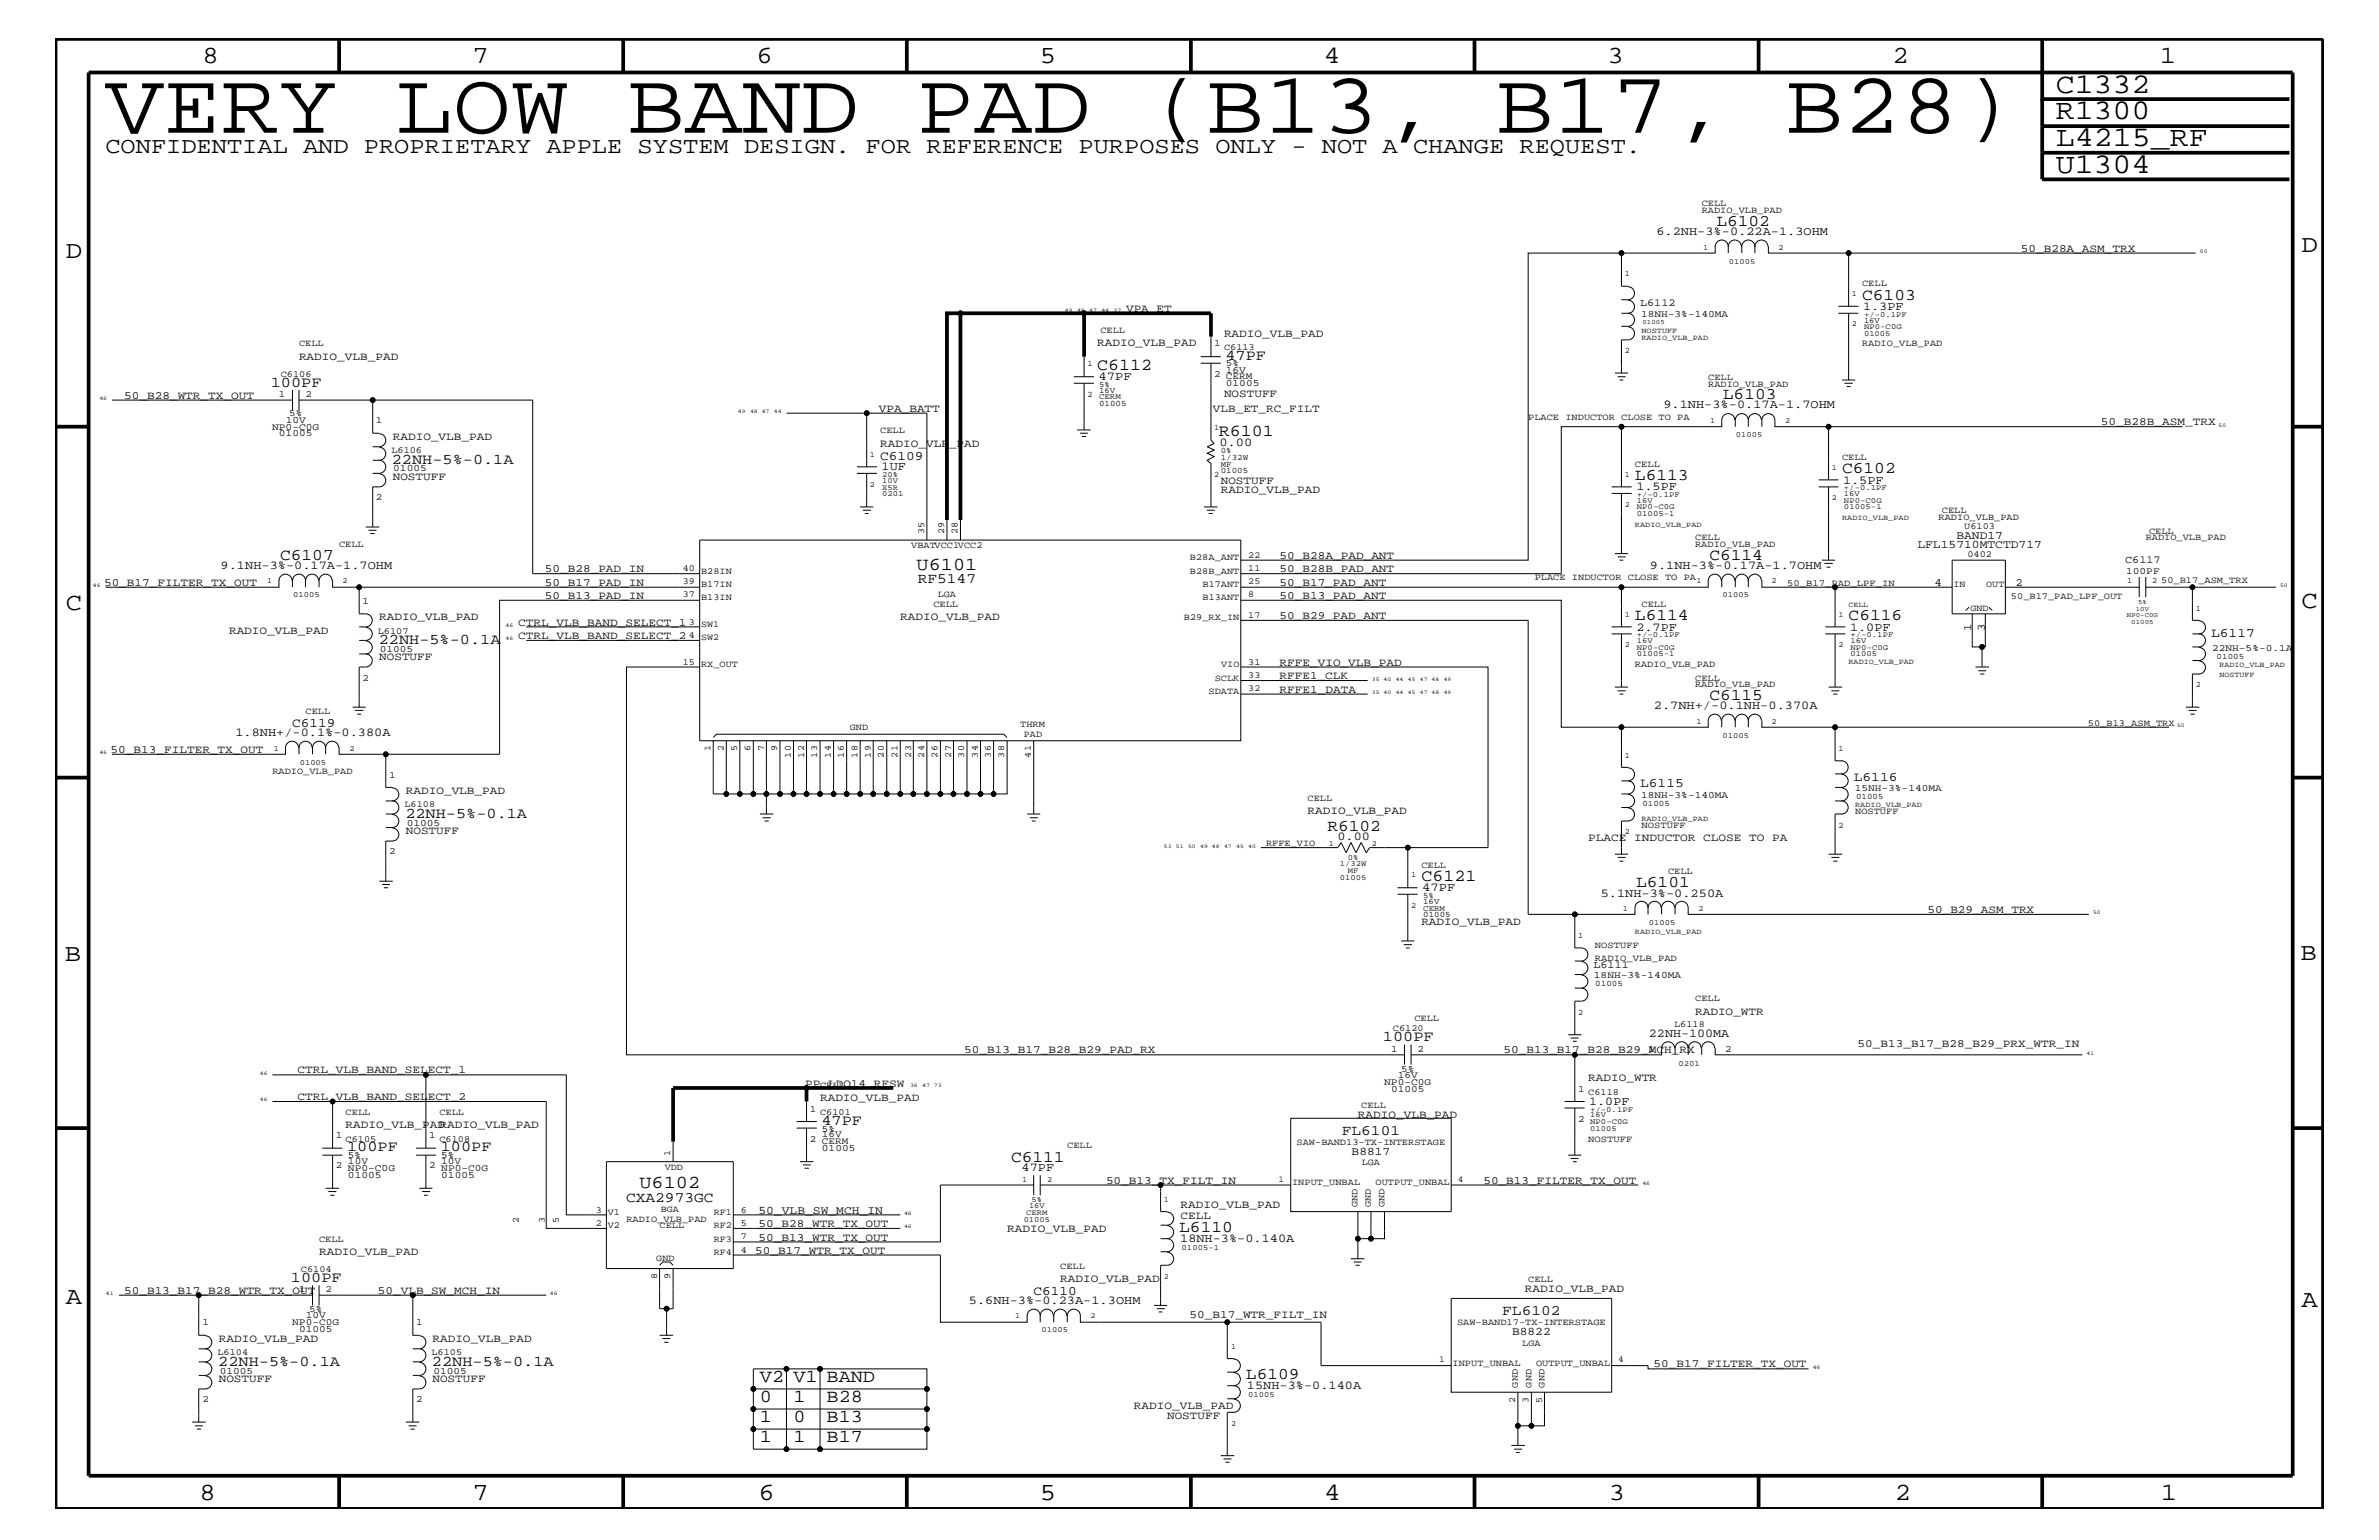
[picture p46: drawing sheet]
<svg xmlns="http://www.w3.org/2000/svg" width="432mm" height="279mm" viewBox="0 0 432 279" stroke-linecap="round" stroke-linejoin="round" font-family="sans-serif">
<defs><g id="words">
<text font-size="15.9" x="19.1" y="24.1">VERY LOW BAND PAD (B13, B17, B28)</text>
<g font-size="5.2">
<text x="373.1" y="16.8">C1332</text>
<text x="373.1" y="21.6">R1300</text>
<text x="373.1" y="26.5">L4215_RF</text>
<text x="373.1" y="31.4">U1304</text>
</g>
<g font-size="4.5">
<text x="36.7" y="11.5">8</text>
<text x="85.8" y="11.5">7</text>
<text x="137.3" y="11.5">6</text>
<text x="188.7" y="11.5">5</text>
<text x="240.3" y="11.5">4</text>
<text x="291.8" y="11.5">3</text>
<text x="343.5" y="11.5">2</text>
<text x="392" y="11.5">1</text>
<text x="11.9" y="46.8">D</text>
<text x="417.7" y="45.7">D</text>
<text x="11.9" y="110.6">C</text>
<text x="417.7" y="110.3">C</text>
<text x="11.8" y="174.3">B</text>
<text x="417.6" y="174.2">B</text>
<text x="11.9" y="236.7">A</text>
<text x="417.7" y="237.1">A</text>
<text x="36.2" y="272.1">8</text>
<text x="85.8" y="272.1">7</text>
<text x="137.7" y="272.1">6</text>
<text x="188.7" y="272.1">5</text>
<text x="240.4" y="272.1">4</text>
<text x="292" y="272.1">3</text>
<text x="343.9" y="272.1">2</text>
<text x="392.2" y="272.1">1</text>
</g>
<text font-size="4.1" x="19.1" y="27.7">CONFIDENTIAL AND PROPRIETARY APPLE SYSTEM DESIGN. FOR REFERENCE PURPOSES ONLY - NOT A CHANGE REQUEST.</text>
<g font-size="3.3">
<text x="166.4" y="103.5">U6101</text>
<text x="116.1" y="215.6">U6102</text>
<text x="137.9" y="250.7">V2</text>
<text x="144" y="250.7">V1</text>
<text x="150" y="250.7">BAND</text>
<text x="137.9" y="254.4">0</text>
<text x="144" y="254.4">1</text>
<text x="150" y="254.4">B28</text>
<text x="137.9" y="261.6">1</text>
<text x="137.9" y="258">1</text>
<text x="144" y="258">0</text>
<text x="144" y="261.6">1</text>
<text x="150" y="258">B13</text>
<text x="150" y="261.6">B17</text>
</g>
<g font-size="3">
<text x="311.5" y="40.9">L6102</text>
<text x="338" y="54.4">C6103</text>
<text x="199.1" y="67.1">C6112</text>
<text x="312.7" y="72.4">L6103</text>
<text x="221.2" y="79.1">R6101</text>
<text x="296.8" y="87.1">L6113</text>
<text x="334.3" y="85.9">C6102</text>
<text x="50.8" y="101.5">C6107</text>
<text x="310.3" y="101.5">C6114</text>
<text x="296.8" y="112.6">L6114</text>
<text x="335.5" y="112.6">C6116</text>
<text x="310.3" y="127">C6115</text>
<text x="240.9" y="150.7">R6102</text>
<text x="258" y="159.9">C6121</text>
<text x="297" y="160.9">L6101</text>
<text x="183.5" y="210.8">C6111</text>
<text x="214" y="223.5">L6110</text>
<text x="226.1" y="250.1">L6109</text>
</g>
<g font-size="2.7">
<text x="222.4" y="65.3">47PF</text>
<text x="49.1" y="70.1">100PF</text>
<text x="71.1" y="84.1">22NH-5%-0.1A</text>
<text x="68.7" y="116.8">22NH-5%-0.1A</text>
<text x="73.6" y="148.4">22NH-5%-0.1A</text>
<text x="251" y="188.9">100PF</text>
<text x="63" y="208.9">100PF</text>
<text x="80" y="208.9">100PF</text>
<text x="149.1" y="204.1">47PF</text>
<text x="52.8" y="232.6">100PF</text>
<text x="39.6" y="247.8">22NH-5%-0.1A</text>
<text x="78.4" y="247.8">22NH-5%-0.1A</text>
</g>
<g font-size="2.6">
<text x="166.6" y="105.9">RF5147</text>
<text x="243.5" y="205.9">FL6101</text>
<text x="113.6" y="218">CXA2973GC</text>
<text x="272.7" y="238.6">FL6102</text>
</g>
<g font-size="2.4">
<text x="159.8" y="83.5">C6109</text>
<text x="401.3" y="115.6">L6117</text>
<text x="53" y="131.9">C6119</text>
<text x="297.7" y="142.9">L6115</text>
<text x="336.5" y="141.7">L6116</text>
<text x="187.6" y="234.9">C6110</text>
</g>
<g font-size="2.2">
<text x="300.7" y="42.6">6.2NH-3%-0.22A-1.3OHM</text>
<text x="338.2" y="56.2">1.3PF</text>
<text x="199.4" y="68.9">47PF</text>
<text x="301.9" y="74.1">9.1NH-3%-0.17A-1.7OHM</text>
<text x="221.3" y="80.9">0.00</text>
<text x="160" y="85.3">1UF</text>
<text x="297" y="88.9">1.5PF</text>
<text x="334.5" y="87.7">1.5PF</text>
<text x="40" y="103.2">9.1NH-3%-0.17A-1.7OHM</text>
<text x="299.5" y="103.2">9.1NH-3%-0.17A-1.7OHM</text>
<text x="297" y="114.4">2.7PF</text>
<text x="335.8" y="114.4">1.0PF</text>
<text x="300.2" y="128.7">2.7NH+/-0.1NH-0.370A</text>
<text x="42.7" y="133.5">1.8NH+/-0.1%-0.380A</text>
<text x="242.7" y="152.4">0.00</text>
<text x="258.1" y="161.7">47PF</text>
<text x="290.5" y="162.7">5.1NH-3%-0.250A</text>
<text x="299.3" y="188.1">22NH-100MA</text>
<text x="288.5" y="200.4">1.0PF</text>
<text x="185.4" y="212.5">47PF</text>
<text x="214.2" y="225.3">18NH-3%-0.140A</text>
<text x="175.9" y="236.6">5.6NH-3%-0.23A-1.3OHM</text>
<text x="226.3" y="252">15NH-3%-0.140A</text>
</g>
<g font-size="2.1">
<text x="348" y="99.5">LFL15710MTCTD717</text>
<text x="355.1" y="97.7">BAND17</text>
<text x="245.3" y="209.6">B8817</text>
<text x="137.7" y="220.2">50_VLB_SW_MCH_IN</text>
<text x="274.4" y="242.3">B8822</text>
</g>
<g font-size="2">
<text x="366.8" y="45.7">50_B28A_ASM_TRX</text>
<text x="204.4" y="56.6">VPA_ET</text>
<text x="54.3" y="65.3">RADIO_VLB_PAD</text>
<text x="199.1" y="62.9">RADIO_VLB_PAD</text>
<text x="222.2" y="61.1">RADIO_VLB_PAD</text>
<text x="222.2" y="72">NOSTUFF</text>
<text x="22.5" y="72.3">50_B28_WTR_TX_OUT</text>
<text x="159.5" y="74.7">VPA_BATT</text>
<text x="220.1" y="74.7">VLB_ET_RC_FILT</text>
<text x="381.3" y="77.2">50_B28B_ASM_TRX</text>
<text x="71.3" y="79.9">RADIO_VLB_PAD</text>
<text x="159.8" y="81.1">RADIO_VLB_PAD</text>
<text x="71.3" y="87.1">NOSTUFF</text>
<text x="221.6" y="89.5">RADIO_VLB_PAD</text>
<text x="221.6" y="87.7">NOSTUFF</text>
<text x="232.2" y="101.4">50_B28A_PAD_ANT</text>
<text x="18.9" y="106.3">50_B17_FILTER_TX_OUT</text>
<text x="98.9" y="106.3">50_B17_PAD_IN</text>
<text x="98.9" y="103.8">50_B28_PAD_IN</text>
<text x="232.2" y="106.3">50_B17_PAD_ANT</text>
<text x="232.2" y="103.8">50_B28B_PAD_ANT</text>
<text x="351.1" y="106.4">4</text>
<text x="365.8" y="106.4">2</text>
<text x="68.8" y="112.6">RADIO_VLB_PAD</text>
<text x="94.1" y="113.6">CTRL_VLB_BAND_SELECT_1</text>
<text x="98.9" y="108.7">50_B13_PAD_IN</text>
<text x="163.4" y="112.6">RADIO_VLB_PAD</text>
<text x="232.2" y="112.3">50_B29_PAD_ANT</text>
<text x="232.2" y="108.7">50_B13_PAD_ANT</text>
<text x="41.6" y="115">RADIO_VLB_PAD</text>
<text x="68.8" y="119.8">NOSTUFF</text>
<text x="94.1" y="115.9">CTRL_VLB_BAND_SELECT_2</text>
<text x="357.8" y="114.5" transform="rotate(-90 357.8 114.5)">1</text>
<text x="360.3" y="114.5" transform="rotate(-90 360.3 114.5)">3</text>
<text x="232.2" y="125.7">RFFE1_DATA</text>
<text x="232.2" y="120.8">RFFE_VIO_VLB_PAD</text>
<text x="232.2" y="123.2">RFFE1_CLK</text>
<text x="20.1" y="136.6">50_B13_FILTER_TX_OUT</text>
<text x="73.7" y="144">RADIO_VLB_PAD</text>
<text x="237.3" y="147.7">RADIO_VLB_PAD</text>
<text x="73.7" y="151.3">NOSTUFF</text>
<text x="288.3" y="152.6">PLACE INDUCTOR CLOSE TO PA</text>
<text x="258" y="167.8">RADIO_VLB_PAD</text>
<text x="349.8" y="165.6">50_B29_ASM_TRX</text>
<text x="307.7" y="184.1">RADIO_WTR</text>
<text x="175" y="191.1">50_B13_B17_B28_B29_PAD_RX</text>
<text x="272.9" y="191.1">50_B13_B17_B28_B29_MCH_RX</text>
<text x="337.1" y="189.9">50_B13_B17_B28_B29_PRX_WTR_IN</text>
<text x="54" y="194.8">CTRL_VLB_BAND_SELECT_1</text>
<text x="146.1" y="197.2">PP_LDO14_RFSW</text>
<text x="288.3" y="196.2">RADIO_WTR</text>
<text x="54" y="199.6">CTRL_VLB_BAND_SELECT_2</text>
<text x="148.8" y="199.8">RADIO_VLB_PAD</text>
<text x="246.5" y="202.9">RADIO_VLB_PAD</text>
<text x="62.7" y="204.7">RADIO_VLB_PAD</text>
<text x="79.8" y="204.7">RADIO_VLB_PAD</text>
<text x="200.7" y="214.7">50_B13_TX_FILT_IN</text>
<text x="269.2" y="214.7">50_B13_FILTER_TX_OUT</text>
<text x="214.3" y="219.2">RADIO_VLB_PAD</text>
<text x="214.3" y="221.1">CELL</text>
<text x="57.9" y="227.7">RADIO_VLB_PAD</text>
<text x="137.1" y="227.5">50_B17_WTR_TX_OUT</text>
<text x="137.7" y="222.6">50_B28_WTR_TX_OUT</text>
<text x="137.7" y="225.1">50_B13_WTR_TX_OUT</text>
<text x="182.8" y="223.5">RADIO_VLB_PAD</text>
<text x="192.4" y="232.6">RADIO_VLB_PAD</text>
<text x="22.5" y="234.7">50_B13_B17_B28_WTR_TX_OUT</text>
<text x="68.6" y="234.7">50_VLB_SW_MCH_IN</text>
<text x="215.9" y="239">50_B17_WTR_FILT_IN</text>
<text x="276.8" y="234.4">RADIO_VLB_PAD</text>
<text x="39.7" y="243.5">RADIO_VLB_PAD</text>
<text x="78.5" y="243.5">RADIO_VLB_PAD</text>
<text x="39.7" y="250.7">NOSTUFF</text>
<text x="78.5" y="250.7">NOSTUFF</text>
<text x="300.1" y="248.1">50_B17_FILTER_TX_OUT</text>
<text x="205.8" y="255.6">RADIO_VLB_PAD</text>
<text x="211.8" y="257.4">NOSTUFF</text>
</g>
<g font-size="1.9">
<text x="297.7" y="55.6">L6112</text>
<text x="385.7" y="102.2">C6117</text>
<text x="289.2" y="175.6">L6111</text>
</g>
<g font-size="1.8">
<text x="297.9" y="57.4">18NH-3%-140MA</text>
<text x="220.4" y="62.9">1</text>
<text x="50.6" y="72">1</text>
<text x="55.5" y="72">2</text>
<text x="220.4" y="68.4">2 CERM</text>
<text x="222.5" y="70">01005</text>
<text x="222.5" y="66.5">5%</text>
<text x="222.5" y="67.6">16V</text>
<text x="51.9" y="76.8">10V</text>
<text x="52.5" y="75.6">5%</text>
<text x="68.2" y="76.8">1</text>
<text x="49.4" y="78">NP0-C0G</text>
<text x="50.6" y="79.2">01005</text>
<text x="71.4" y="85.5">01005</text>
<text x="68.2" y="90.7">2</text>
<text x="385.9" y="104.1">100PF</text>
<text x="65.8" y="109.5">1</text>
<text x="68.9" y="118.2">01005</text>
<text x="401.5" y="118.1">22NH-5%-0.1A</text>
<text x="65.8" y="123.5">2</text>
<text x="70.6" y="141.1">1</text>
<text x="336.6" y="143.5">15NH-3%-140MA</text>
<text x="73.8" y="149.8">01005</text>
<text x="297.9" y="144.7">18NH-3%-140MA</text>
<text x="70.6" y="155">2</text>
<text x="289.3" y="177.4">18NH-3%-140MA</text>
<text x="252.5" y="190.8">1</text>
<text x="257.3" y="190.8">2</text>
<text x="299.2" y="190.8">1</text>
<text x="313.1" y="190.8">2</text>
<text x="251.2" y="196.8">NP0-C0G</text>
<text x="253.7" y="195.6">16V</text>
<text x="254.3" y="194.4">5%</text>
<text x="147" y="201.7">1</text>
<text x="252.5" y="198.1">01005</text>
<text x="286.4" y="198.1">1</text>
<text x="286.4" y="203.5">2</text>
<text x="61" y="206.5">1</text>
<text x="77.9" y="206.5">1</text>
<text x="147" y="207.1">2</text>
<text x="149.2" y="207.6">CERM</text>
<text x="149.2" y="205.3">5%</text>
<text x="149.2" y="208.8">01005</text>
<text x="149.2" y="206.4">16V</text>
<text x="61" y="211.9">2</text>
<text x="63.2" y="213.6">01005</text>
<text x="63.2" y="210.2">5%</text>
<text x="63.2" y="212.5">NP0-C0G</text>
<text x="63.2" y="211.3">10V</text>
<text x="77.9" y="211.9">2</text>
<text x="80.1" y="211.3">10V</text>
<text x="80.1" y="210.2">5%</text>
<text x="80.1" y="212.5">NP0-C0G</text>
<text x="80.1" y="213.6">01005</text>
<text x="54.3" y="234.4">1</text>
<text x="55.5" y="239.2">10V</text>
<text x="56.1" y="238">5%</text>
<text x="59.1" y="234.4">2</text>
<text x="36.7" y="240.5">1</text>
<text x="53" y="240.5">NP0-C0G</text>
<text x="54.3" y="241.7">01005</text>
<text x="75.5" y="240.5">1</text>
<text x="39.9" y="249.2">01005</text>
<text x="78.7" y="249.2">01005</text>
<text x="36.7" y="254.4">2</text>
<text x="75.5" y="254.4">2</text>
</g>
<g font-size="1.7">
<text x="308.9" y="38.6">RADIO_VLB_PAD</text>
<text x="308.9" y="37.4">CELL</text>
<text x="338" y="51.9">CELL</text>
<text x="54.3" y="62.9">CELL</text>
<text x="199.7" y="60.4">CELL</text>
<text x="222.2" y="63.4">C6113</text>
<text x="338" y="62.9">RADIO_VLB_PAD</text>
<text x="51" y="68.4">C6106</text>
<text x="310" y="70.1">RADIO_VLB_PAD</text>
<text x="310" y="68.9">CELL</text>
<text x="277.4" y="76.2">PLACE INDUCTOR CLOSE TO PA</text>
<text x="71" y="82.2">L6106</text>
<text x="159.8" y="78.6">CELL</text>
<text x="334.3" y="83.5">CELL</text>
<text x="296.8" y="84.7">CELL</text>
<text x="351.9" y="94.3">RADIO_VLB_PAD</text>
<text x="352.5" y="93.2">CELL</text>
<text x="61.6" y="99.3">CELL</text>
<text x="165.4" y="99.5">VBATVCC1VCC2</text>
<text x="167.7" y="96.9" transform="rotate(-90 167.7 96.9)">35</text>
<text x="171.4" y="96.9" transform="rotate(-90 171.4 96.9)">29</text>
<text x="173.8" y="96.9" transform="rotate(-90 173.8 96.9)">28</text>
<text x="216" y="101.6">B28A_ANT</text>
<text x="226.6" y="101.2">22</text>
<text x="307.7" y="99.3">RADIO_VLB_PAD</text>
<text x="307.7" y="98">CELL</text>
<text x="356.5" y="96">U6103</text>
<text x="357.1" y="101">0402</text>
<text x="389.5" y="98">RADIO_VLB_PAD</text>
<text x="390.1" y="96.8">CELL</text>
<text x="124" y="106">39</text>
<text x="124" y="103.6">40</text>
<text x="127.3" y="104.1">B28IN</text>
<text x="127.3" y="106.5">B17IN</text>
<text x="216" y="104.1">B28B_ANT</text>
<text x="218.3" y="106.5">B17ANT</text>
<text x="226.6" y="106">25</text>
<text x="226.6" y="103.6">11</text>
<text x="278.6" y="105.3">PLACE INDUCTOR CLOSE TO PA</text>
<text x="324.4" y="106.3">50_B17_PAD_LPF_IN</text>
<text x="354.6" y="106.5">IN</text>
<text x="360.5" y="106.5">OUT</text>
<text x="392.3" y="105.7">50_B17_ASM_TRX</text>
<text x="124" y="108.4">37</text>
<text x="125.1" y="113.3">3</text>
<text x="127.3" y="108.9">B13IN</text>
<text x="127.3" y="113.7">SW1</text>
<text x="169.4" y="110.2">CELL</text>
<text x="170.2" y="108.3">LGA</text>
<text x="214.9" y="112.6">B29_RX_IN</text>
<text x="218.3" y="108.9">B13ANT</text>
<text x="226.6" y="108.4">8</text>
<text x="226.6" y="112">17</text>
<text x="297.9" y="110.2">CELL</text>
<text x="357.6" y="110.8">GND</text>
<text x="365" y="108.7">50_B17_PAD_LPF_OUT</text>
<text x="68.6" y="115">L6107</text>
<text x="125.1" y="115.7">4</text>
<text x="127.3" y="116.2">SW2</text>
<text x="124" y="120.6">15</text>
<text x="127.3" y="121">RX_OUT</text>
<text x="219.4" y="125.9">SDATA</text>
<text x="220.5" y="123.5">SCLK</text>
<text x="221.7" y="121">VIO</text>
<text x="226.6" y="120.6">31</text>
<text x="226.6" y="123">33</text>
<text x="226.6" y="125.4">32</text>
<text x="296.8" y="121">RADIO_VLB_PAD</text>
<text x="307.7" y="124.7">RADIO_VLB_PAD</text>
<text x="307.7" y="123.5">CELL</text>
<text x="55.5" y="129.6">CELL</text>
<text x="185.2" y="131.9">THRM</text>
<text x="379" y="131.7">50_B13_ASM_TRX</text>
<text x="128.9" y="136.3" transform="rotate(-90 128.9 136.3)">1</text>
<text x="131.4" y="136.3" transform="rotate(-90 131.4 136.3)">2</text>
<text x="133.8" y="136.3" transform="rotate(-90 133.8 136.3)">5</text>
<text x="136.2" y="136.3" transform="rotate(-90 136.2 136.3)">6</text>
<text x="138.7" y="136.3" transform="rotate(-90 138.7 136.3)">7</text>
<text x="141.1" y="136.3" transform="rotate(-90 141.1 136.3)">9</text>
<text x="143.5" y="137.4" transform="rotate(-90 143.5 137.4)">10</text>
<text x="146" y="137.4" transform="rotate(-90 146 137.4)">12</text>
<text x="148.3" y="137.4" transform="rotate(-90 148.3 137.4)">13</text>
<text x="150.8" y="137.4" transform="rotate(-90 150.8 137.4)">14</text>
<text x="153.2" y="137.4" transform="rotate(-90 153.2 137.4)">16</text>
<text x="154.3" y="132.5">GND</text>
<text x="155.6" y="137.4" transform="rotate(-90 155.6 137.4)">18</text>
<text x="158.1" y="137.4" transform="rotate(-90 158.1 137.4)">19</text>
<text x="160.4" y="137.4" transform="rotate(-90 160.4 137.4)">20</text>
<text x="162.9" y="137.4" transform="rotate(-90 162.9 137.4)">21</text>
<text x="165.4" y="137.4" transform="rotate(-90 165.4 137.4)">23</text>
<text x="167.7" y="137.4" transform="rotate(-90 167.7 137.4)">24</text>
<text x="170.2" y="137.4" transform="rotate(-90 170.2 137.4)">26</text>
<text x="172.6" y="137.4" transform="rotate(-90 172.6 137.4)">27</text>
<text x="175" y="137.4" transform="rotate(-90 175 137.4)">30</text>
<text x="177.5" y="137.4" transform="rotate(-90 177.5 137.4)">34</text>
<text x="179.8" y="137.4" transform="rotate(-90 179.8 137.4)">36</text>
<text x="182.3" y="137.4" transform="rotate(-90 182.3 137.4)">38</text>
<text x="185.8" y="133.8">PAD</text>
<text x="187.1" y="137.4" transform="rotate(-90 187.1 137.4)">41</text>
<text x="49.4" y="140.4">RADIO_VLB_PAD</text>
<text x="73.4" y="146.5">L6108</text>
<text x="237.3" y="145.3">CELL</text>
<text x="336.7" y="147.7">NOSTUFF</text>
<text x="229.8" y="153.5">RFFE_VIO</text>
<text x="297.9" y="150.1">NOSTUFF</text>
<text x="258" y="157.4">CELL</text>
<text x="302.8" y="158.6">CELL</text>
<text x="289.5" y="172">NOSTUFF</text>
<text x="289.5" y="174.4">RADIO_VLB_PAD</text>
<text x="256.7" y="185.3">CELL</text>
<text x="307.7" y="181.6">CELL</text>
<text x="252.8" y="187.1">C6120</text>
<text x="303.9" y="186.4">L6118</text>
<text x="148.8" y="197.4">CELL</text>
<text x="62.7" y="202.3">CELL</text>
<text x="79.8" y="202.3">CELL</text>
<text x="148.8" y="202.3">C6101</text>
<text x="247.1" y="201">CELL</text>
<text x="288.3" y="198.7">C6118</text>
<text x="62.7" y="207.1">C6105</text>
<text x="79.8" y="207.1">C6108</text>
<text x="121.7" y="209.7" transform="rotate(-90 121.7 209.7)">1</text>
<text x="193.7" y="208.3">CELL</text>
<text x="235.3" y="207.7">SAW-BAND13-TX-INTERSTAGE</text>
<text x="288.3" y="207.1">NOSTUFF</text>
<text x="120.7" y="212.2">VDD</text>
<text x="234.5" y="215">INPUT_UNBAL</text>
<text x="247.2" y="211.4">LGA</text>
<text x="249.7" y="215">OUTPUT_UNBAL</text>
<text x="94.2" y="221.9" transform="rotate(-90 94.2 221.9)">2</text>
<text x="98.9" y="221.9" transform="rotate(-90 98.9 221.9)">3</text>
<text x="101.4" y="221.9" transform="rotate(-90 101.4 221.9)">5</text>
<text x="108.1" y="220">3</text>
<text x="110.3" y="220.4">V1</text>
<text x="113.7" y="221.7">RADIO_VLB_PAD</text>
<text x="119.9" y="219.8">BGA</text>
<text x="129.5" y="220.4">RF1</text>
<text x="134.5" y="220">6</text>
<text x="246.4" y="219.1" transform="rotate(-90 246.4 219.1)">GND</text>
<text x="248.8" y="219" transform="rotate(-90 248.8 219)">GND</text>
<text x="251.3" y="219" transform="rotate(-90 251.3 219)">GND</text>
<text x="57.9" y="225.3">CELL</text>
<text x="108.1" y="222.4">2</text>
<text x="110.3" y="222.9">V2</text>
<text x="119.7" y="222.9">CELL</text>
<text x="129.5" y="227.7">RF4</text>
<text x="129.5" y="222.9">RF2</text>
<text x="129.5" y="225.3">RF3</text>
<text x="134.5" y="222.4">5</text>
<text x="134.5" y="224.8">7</text>
<text x="134.5" y="227.3">4</text>
<text x="54.6" y="230.7">C6104</text>
<text x="119.1" y="228.7">GND</text>
<text x="119.3" y="232.1" transform="rotate(-90 119.3 232.1)">8</text>
<text x="121.7" y="232.1" transform="rotate(-90 121.7 232.1)">9</text>
<text x="192.4" y="230.2">CELL</text>
<text x="277.4" y="232.6">CELL</text>
<text x="39.5" y="245.9">L6104</text>
<text x="78.3" y="245.9">L6105</text>
<text x="264.5" y="240.5">SAW-BAND17-TX-INTERSTAGE</text>
<text x="276.3" y="244.1">LGA</text>
<text x="263.7" y="247.8">INPUT_UNBAL</text>
<text x="275.5" y="251.7" transform="rotate(-90 275.5 251.7)">GND</text>
<text x="278" y="251.7" transform="rotate(-90 278 251.7)">GND</text>
<text x="278.8" y="247.8">OUTPUT_UNBAL</text>
<text x="280.3" y="251.7" transform="rotate(-90 280.3 251.7)">GND</text>
<text x="275" y="254.6" transform="rotate(-90 275 254.6)">2</text>
<text x="277.5" y="254.6" transform="rotate(-90 277.5 254.6)">3</text>
<text x="279.9" y="254.6" transform="rotate(-90 279.9 254.6)">5</text>
</g>
<g font-size="1.6">
<text x="232.1" y="214.4">1</text>
<text x="264.6" y="214.4">4</text>
<text x="261.2" y="247.1">1</text>
<text x="293.7" y="247.1">4</text>
</g>
<g font-size="1.5">
<text x="294.9" y="50.2">1</text>
<text x="294.9" y="64">2</text>
<text x="197.4" y="66.5">1</text>
<text x="197.4" y="72">2</text>
<text x="199.5" y="70.1">5%</text>
<text x="199.5" y="71.2">16V</text>
<text x="199.5" y="72.4">CERM</text>
<text x="199.5" y="73.7">01005</text>
<text x="220.4" y="78">1</text>
<text x="221.6" y="82.2">0%</text>
<text x="221.6" y="83.5">1/32W</text>
<text x="220.4" y="86.5">2</text>
<text x="221.6" y="84.7">MF</text>
<text x="221.6" y="85.9">01005</text>
<text x="386.1" y="105.9">1</text>
<text x="390.7" y="105.9">2</text>
<text x="398.5" y="110.8">1</text>
<text x="402.3" y="119.5">01005</text>
<text x="398.5" y="124.7">2</text>
<text x="294.9" y="137.4">1</text>
<text x="333.7" y="136.2">1</text>
<text x="298.1" y="146.2">01005</text>
<text x="336.9" y="144.9">01005</text>
<text x="294.9" y="151.3">2</text>
<text x="333.7" y="150.1">2</text>
<text x="256.1" y="159.2">1</text>
<text x="256.1" y="164.7">2</text>
<text x="258.3" y="163.9">16V</text>
<text x="258.3" y="162.8">5%</text>
<text x="258.3" y="166.4">01005</text>
<text x="258.3" y="165.2">CERM</text>
<text x="286.4" y="170.1">1</text>
<text x="289.6" y="178.8">01005</text>
<text x="286.4" y="184.1">2</text>
</g>
<g font-size="1.4">
<text x="309.1" y="45.3">1</text>
<text x="313.8" y="47.9">01005</text>
<text x="322.8" y="45.3">2</text>
<text x="336.1" y="53.8">1</text>
<text x="336.1" y="59.2">2</text>
<text x="338.3" y="58.5">16V</text>
<text x="338.3" y="57.4">+/-0.1PF</text>
<text x="338.3" y="59.7">NP0-C0G</text>
<text x="297.9" y="60.4">NOSTUFF</text>
<text x="297.9" y="61.7">RADIO_VLB_PAD</text>
<text x="338.3" y="60.9">01005</text>
<text x="310.4" y="76.8">1</text>
<text x="324" y="76.8">2</text>
<text x="157.9" y="82.8">1</text>
<text x="315.1" y="79.4">01005</text>
<text x="157.9" y="88.3">2</text>
<text x="160.1" y="87.6">10V</text>
<text x="160.1" y="88.8">X5R</text>
<text x="160.1" y="86.5">20%</text>
<text x="294.9" y="86.5">1</text>
<text x="332.5" y="85.3">1</text>
<text x="334.7" y="88.9">+/-0.1PF</text>
<text x="160.1" y="90">0201</text>
<text x="294.9" y="92">2</text>
<text x="296.8" y="95.6">RADIO_VLB_PAD</text>
<text x="297.1" y="92.4">NP0-C0G</text>
<text x="297.1" y="93.7">01005-1</text>
<text x="297.1" y="90.1">+/-0.1PF</text>
<text x="297.1" y="91.2">16V</text>
<text x="332.5" y="90.7">2</text>
<text x="334.3" y="94.3">RADIO_VLB_PAD</text>
<text x="334.7" y="90">16V</text>
<text x="334.7" y="91.2">NP0-C0G</text>
<text x="334.7" y="92.4">01005-1</text>
<text x="48.5" y="105.9">1</text>
<text x="62.1" y="105.9">2</text>
<text x="307.9" y="105.9">1</text>
<text x="321.6" y="105.9">2</text>
<text x="53.2" y="108.4">01005</text>
<text x="294.9" y="112">1</text>
<text x="312.6" y="108.4">01005</text>
<text x="333.7" y="112">1</text>
<text x="335.5" y="110.2">CELL</text>
<text x="294.9" y="117.4">2</text>
<text x="297.1" y="117.9">NP0-C0G</text>
<text x="297.1" y="119.1">01005-1</text>
<text x="297.1" y="115.6">+/-0.1PF</text>
<text x="297.1" y="116.7">16V</text>
<text x="333.7" y="117.4">2</text>
<text x="335.9" y="119.1">01005</text>
<text x="335.9" y="116.7">16V</text>
<text x="335.9" y="115.6">+/-0.1PF</text>
<text x="335.9" y="117.9">NP0-C0G</text>
<text x="335.5" y="120.4">RADIO_VLB_PAD</text>
<text x="402.8" y="121">RADIO_VLB_PAD</text>
<text x="402.8" y="122.9">NOSTUFF</text>
<text x="307.9" y="131.3">1</text>
<text x="321.6" y="131.3">2</text>
<text x="49.7" y="136.2">1</text>
<text x="63.4" y="136.2">2</text>
<text x="312.6" y="133.9">01005</text>
<text x="54.4" y="138.7">01005</text>
<text x="297.9" y="149">RADIO_VLB_PAD</text>
<text x="336.7" y="146.5">RADIO_VLB_PAD</text>
<text x="241.2" y="153.4">1</text>
<text x="244.6" y="156">0%</text>
<text x="249" y="153.4">2</text>
<text x="243.2" y="157.2">1/32W</text>
<text x="243.2" y="159.6">01005</text>
<text x="244.6" y="158.4">MF</text>
<text x="294.6" y="165.3">1</text>
<text x="299.3" y="167.8">01005</text>
<text x="308.3" y="165.3">2</text>
<text x="296.8" y="169.5">RADIO_VLB_PAD</text>
<text x="304.6" y="193.3">0201</text>
<text x="288.6" y="204">NP0-C0G</text>
<text x="288.6" y="201.7">+/-0.1PF</text>
<text x="288.6" y="202.7">16V</text>
<text x="288.6" y="205.2">01005</text>
<text x="185.5" y="214.4">1</text>
<text x="190.1" y="214.4">2</text>
<text x="185.8" y="221.7">01005</text>
<text x="186.3" y="220.4">CERM</text>
<text x="186.8" y="219.2">16V</text>
<text x="187.2" y="218">5%</text>
<text x="211.2" y="218">1</text>
<text x="214.5" y="226.8">01005-1</text>
<text x="211.2" y="232">2</text>
<text x="184.2" y="239.2">1</text>
<text x="198" y="239.2">2</text>
<text x="189" y="241.8">01005</text>
<text x="223.4" y="244.7">1</text>
<text x="226.6" y="253.4">01005</text>
<text x="223.4" y="258.7">2</text>
</g>
<g font-size="1.2">
<text x="298.1" y="58.9">01005</text>
<text x="386" y="112">NP0-C0G</text>
<text x="386.8" y="113.1">01005</text>
<text x="387.7" y="110.8">10V</text>
<text x="388.1" y="109.5">5%</text>
</g>
<g font-size="1">
<text x="399.3" y="45.9">50</text>
<text x="193.3" y="56.6">49</text>
<text x="195.5" y="56.6">48</text>
<text x="197.7" y="56.6">47</text>
<text x="199.9" y="56.6">44</text>
<text x="202.1" y="56.6">37</text>
<text x="18" y="72.6">46</text>
<text x="133.9" y="75">49</text>
<text x="136.1" y="75">48 47</text>
<text x="140.5" y="75">44</text>
<text x="402.7" y="77.4">50</text>
<text x="16.8" y="106.5">46</text>
<text x="413.9" y="106.5">50</text>
<text x="91.8" y="113.7">46</text>
<text x="91.8" y="116.2">46</text>
<text x="249" y="125.9">35 40</text>
<text x="249" y="123.5">35 40</text>
<text x="253.3" y="125.9">44</text>
<text x="253.3" y="123.5">44</text>
<text x="255.5" y="125.9">45</text>
<text x="255.5" y="123.5">45</text>
<text x="257.7" y="125.9">47 48</text>
<text x="257.7" y="123.5">47 48</text>
<text x="262" y="125.9">49</text>
<text x="262" y="123.5">49</text>
<text x="395.1" y="131.9">50</text>
<text x="18" y="136.8">46</text>
<text x="211.2" y="153.8">53</text>
<text x="213.4" y="153.8">51</text>
<text x="215.6" y="153.8">50</text>
<text x="217.8" y="153.8">49 48</text>
<text x="222.2" y="153.8">47</text>
<text x="224.4" y="153.8">45</text>
<text x="226.6" y="153.8">40</text>
<text x="379.9" y="165.9">50</text>
<text x="378.7" y="191.4">41</text>
<text x="47.2" y="195">46</text>
<text x="165.2" y="197.2">36</text>
<text x="167.4" y="197.2">47 73</text>
<text x="47.2" y="199.8">46</text>
<text x="298.1" y="215">46</text>
<text x="164.1" y="220.4">46</text>
<text x="164.1" y="222.9">46</text>
<text x="19.2" y="235">41</text>
<text x="99.8" y="235">46</text>
<text x="329" y="248.4">46</text>
</g>
</g></defs>
<g fill="none" stroke="#000" stroke-width=".18">
<path d="M294.3 45.9v6h1.2M294.3 56.8h1.2M295.5 56.8a1.19 1.19 0 0 1 1.2 1.2 1.19 1.19 0 0 1-1.2 1.2h-1.2M295.5 52a1.19 1.19 0 0 1 1.2 1.2 1.19 1.19 0 0 1-1.2 1.2h-1.2M295.5 54.5a1.19 1.19 0 0 1 1.2 1.1 1.19 1.19 0 0 1-1.2 1.2M295.5 59.3a1.19 1.19 0 0 1 1.2 1.2 1.19 1.19 0 0 1-1.2 1.2h-1.2v6M311.3 44.6v1.3h-33.9v55.7h-52.2M311.3 44.7a1.19 1.19 0 0 1 1.2-1.2 1.19 1.19 0 0 1 1.2 1.2 1.19 1.19 0 0 1 1.2-1.2 1.19 1.19 0 0 1 1.2 1.2M313.7 44.6v1.3M316.1 44.7a1.19 1.19 0 0 1 1.2-1.2 1.19 1.19 0 0 1 1.2 1.2 1.19 1.19 0 0 1 1.2-1.2 1.19 1.19 0 0 1 1.2 1.2M316.1 44.6v1.3M318.5 44.6v1.3"/>
<path d="M321 44.6v1.3h77.5M333.7 56.8h3.6M333.7 55.6h3.6M335.5 45.9v9.7M335.5 56.8v12.1M20.3 72.6h32.8M53.1 70.7v3.7M54.3 72.6h13.3v6h1.2M54.3 70.7v3.7M67.6 72.6h29.1v31.5h30.3M68.8 78.7a1.19 1.19 0 0 1 1.2 1.2 1.19 1.19 0 0 1-1.1 1.2h-1.3M142.7 75h25.5v23"/>
<path d="M157.3 75v9.7M194.9 68.4h3.6M194.9 69.5h3.6M195.5 78h2.5M196 78.6h1.4M196.3 79.2h.8M196.8 64.7v3.7M196.8 69.5v8.5M217.9 65.9h3.7M217.9 64.7h3.7M219.8 65.9v14l.6 .6-1.3 .6 1.3 .5-1.3 .6 1.3 .6-1.3 .7 .7 .6v7.9M219.8 61.1v3.6"/>
<path d="M293.1 67.7h2.4M293.6 68.4h1.5M294 68.9h.6M314.9 76.2a1.19 1.19 0 0 0-1.2-1.2 1.19 1.19 0 0 0-1.2 1.2v1.2h-18.2M317.3 76.2a1.19 1.19 0 0 1 1.2-1.2 1.19 1.19 0 0 1 1.2 1.2M317.3 76.2a1.19 1.19 0 0 0-1.2-1.2 1.19 1.19 0 0 0-1.1 1.2v1.2M317.3 76.2v1.2M319.8 77.4v-1.2a1.19 1.19 0 0 1 1.2-1.2 1.19 1.19 0 0 1 1.2 1.2v1.2h74M331.9 77.4v9.7M334.3 68.9h2.4M334.8 69.5h1.5M335.2 70.1h.7"/>
<path d="M66.4 95.6h2.4M66.9 96.2h1.4M67.2 96.8h.8M67.6 83.5h1.2M68.8 83.5a1.19 1.19 0 0 1 1.2 1.2 1.19 1.19 0 0 1-1.1 1.2h-1.3M68.8 81.1a1.19 1.19 0 0 1 1.2 1.2 1.19 1.19 0 0 1-1.1 1.2M68.8 86a1.19 1.19 0 0 1 1.2 1.1 1.19 1.19 0 0 1-1.1 1.2h-1.3v7.3M127 98h98.2v36.4h-98.2zM155.5 85.9h3.7M155.5 84.7h3.7M156.1 92h2.4M156.6 92.6h1.5"/>
<path d="M157 93.2h.6M157.3 85.9v6.1M171.9 94.3v3.7M174.3 94.3v3.7M218.5 92h2.5M219 92.6h1.5M219.4 93.2h.7M292.5 89.5h3.7M292.5 88.3h3.7M294.3 88.3v-10.9h-10.9v26.7h-58.2M294.3 89.5v10.9M330.1 88.3h3.6"/>
<path d="M330.1 87.1h3.6M331.9 88.3v13.3M50.6 105.3v1.2h-31.5M50.6 105.4a1.19 1.19 0 0 1 1.2-1.2 1.19 1.19 0 0 1 1.2 1.2M53.1 105.4a1.19 1.19 0 0 1 1.2-1.2 1.19 1.19 0 0 1 1.2 1.2 1.19 1.19 0 0 1 1.1-1.2 1.19 1.19 0 0 1 1.2 1.2M53.1 105.3v1.2M55.5 105.3v1.2M57.9 105.4a1.19 1.19 0 0 1 1.2-1.2 1.19 1.19 0 0 1 1.2 1.2M57.9 105.3v1.2M60.4 105.3v1.2h4.8M65.2 113.7h1.2M65.2 118.6h1.2"/>
<path d="M66.4 116.3a1.19 1.19 0 0 1 1.2 1.2 1.19 1.19 0 0 1-1.2 1.1M66.4 113.8a1.19 1.19 0 0 1 1.2 1.2 1.19 1.19 0 0 1-1.2 1.2h-1.2M66.4 118.6a1.19 1.19 0 0 1 1.2 1.2 1.19 1.19 0 0 1-1.2 1.2h-1.2v7.3M95.5 116.2h31.5M95.5 113.7h31.5M127 106.5h-61.8v4.9h1.2a1.19 1.19 0 0 1 1.2 1.1 1.19 1.19 0 0 1-1.2 1.2M127 108.9h-36.3v27.9h-29.1v-1.2M225.2 112.6h52.2v53.3h19.4v-1.2a1.19 1.19 0 0 1 1.1-1.2 1.19 1.19 0 0 1 1.2 1.2M225.2 108.9h58.2v23h26.6v-1.1a1.19 1.19 0 0 1 1.2-1.2 1.19 1.19 0 0 1 1.2 1.2M292.5 113.7h3.7M292.5 115h3.7M293.1 100.4h2.4"/>
<path d="M293.6 101h1.5M294 101.6h.6M294.3 106.5v7.2M294.3 115v9.7M310 105.3v1.2h-84.8M310 105.4a1.19 1.19 0 0 1 1.2-1.2 1.19 1.19 0 0 1 1.2 1.2M312.5 105.4a1.19 1.19 0 0 1 1.2-1.2 1.19 1.19 0 0 1 1.2 1.2M312.5 105.3v1.2M315 105.4a1.19 1.19 0 0 1 1.1-1.2 1.19 1.19 0 0 1 1.2 1.2 1.19 1.19 0 0 1 1.2-1.2 1.19 1.19 0 0 1 1.2 1.2M315 105.3v1.2M317.3 105.3v1.2M319.8 105.3v1.2h13.3"/>
<path d="M330.7 101.6h2.4M331.1 102.2h1.6M331.3 113.7h3.6M331.3 115h3.6M331.6 102.9h.6M333.1 115v9.7M354.3 101.6h9.7v9.8h-9.7zM354.3 106.5h-21.2v7.2M357.4 110.2l-.6 .6M358 111.4v6h2.3v-6M359.7 117.4v3.6M361 110.2l.6 .6"/>
<path d="M364 106.5h24.3M388.3 104.7v3.6M389.5 106.5h23.6M389.5 104.7v3.6M397.9 106.5v6.1h1.3M397.9 115h1.3M397.9 117.4h1.3M397.9 119.8h1.3M399.1 117.5a1.19 1.19 0 0 1 1.2 1.1 1.19 1.19 0 0 1-1.2 1.2M399.1 112.6a1.19 1.19 0 0 1 1.2 1.2 1.19 1.19 0 0 1-1.2 1.2 1.19 1.19 0 0 1 1.2 1.2 1.19 1.19 0 0 1-1.2 1.2M399.1 119.9a1.19 1.19 0 0 1 1.2 1.2 1.19 1.19 0 0 1-1.2 1.2M51.8 135.6v1.2h-31.5"/>
<path d="M51.8 135.7a1.19 1.19 0 0 1 1.2-1.2 1.19 1.19 0 0 1 1.2 1.2M54.3 135.7a1.19 1.19 0 0 1 1.2-1.2 1.19 1.19 0 0 1 1.1 1.2M54.3 135.6v1.2M56.7 135.7a1.19 1.19 0 0 1 1.2-1.2 1.19 1.19 0 0 1 1.2 1.2 1.19 1.19 0 0 1 1.2-1.2 1.19 1.19 0 0 1 1.2 1.2M56.7 135.6v1.2M59.1 135.6v1.2M64 128.3h2.4M64.4 128.9h1.6M64.9 129.6h.6M70 136.8v6.1h1.3M127 121h-13.3v70.4h141.2M129.5 133.8l.5-.6h52.2l.6 .6"/>
<path d="M129.5 134.4v9.6h2.3M131.8 134.4v9.6h2.5v-9.6M136.7 134.4v9.6h2.4v3.7M139.1 134.4v9.6h2.5M141.6 134.4v9.6h2.4M144 134.4v9.6h2.4M146.4 134.4v9.6h2.4M148.8 134.4v9.6h2.5M151.3 134.4v9.6h2.4M153.7 134.4v9.6h2.4M156.1 134.4v9.6h2.4M158.5 134.4v9.6h2.5"/>
<path d="M161 134.4v9.6h2.4M163.4 134.4v9.6h2.4M165.8 134.4v9.6h2.4M168.2 134.4v9.6h2.5M170.7 134.4v9.6h2.4M173.1 134.4v9.6h2.4M175.5 134.4v9.6h2.5M178 134.4v9.6h2.3M180.3 134.4v9.6h2.5v-9.6M187.6 134.4v13.3M225.2 121h44.9v32.8h-14.6v7.3M225.2 125.9h23"/>
<path d="M225.2 123.5h23M293.1 124.7h2.4M293.6 125.3h1.5M294 125.9h.6M294.3 131.9v7.3h1.2M295.5 139.3a1.19 1.19 0 0 1 1.2 1.2 1.19 1.19 0 0 1-1.2 1.2M314.9 130.8a1.19 1.19 0 0 0-1.2-1.2 1.19 1.19 0 0 0-1.2 1.2v1.1M317.3 130.8a1.19 1.19 0 0 0-1.2-1.2 1.19 1.19 0 0 0-1.1 1.2v1.1M317.3 130.8a1.19 1.19 0 0 1 1.2-1.2 1.19 1.19 0 0 1 1.2 1.2M317.3 130.8v1.1M319.8 130.8v1.1h73.9M331.9 124.7h2.4"/>
<path d="M332.4 125.3h1.4M332.7 125.9h.8M333.1 131.9v6.1h1.2M334.3 138a1.19 1.19 0 0 1 1.1 1.2 1.19 1.19 0 0 1-1.1 1.2M358.6 121h2.4M359.1 121.7h1.4M359.4 122.3h.8M396.7 128.3h2.5M397.3 128.9h1.4M397.6 129.6h.8M399.2 122.3h-1.3v6M68.8 159.9h2.5"/>
<path d="M70 145.3h1.3M70 147.7h1.3M70 150.1h1.3M71.2 147.8a1.19 1.19 0 0 1 1.2 1.1 1.19 1.19 0 0 1-1.2 1.2M71.2 142.9a1.19 1.19 0 0 1 1.2 1.2 1.19 1.19 0 0 1-1.2 1.2M71.2 145.3a1.19 1.19 0 0 1 1.2 1.2 1.19 1.19 0 0 1-1.2 1.2M71.2 150.2a1.19 1.19 0 0 1 1.2 1.2 1.19 1.19 0 0 1-1.2 1.2M71.3 152.6h-1.3v7.3M134.3 144h2.4M137.9 147.7h2.5M138.4 148.4h1.5M138.8 149h.7"/>
<path d="M186.4 147.7h2.4M186.9 148.4h1.5M187.3 149h.7M228.9 153.8h13.9l.6-.9 .9 1.8 .9-1.8 .9 1.8 1-1.8 .9 1.8 .6-.9h6.9M293.1 155h2.4M293.6 155.6h1.5M294 156.2h.6M294.3 141.7h1.2M295.5 144.1a1.19 1.19 0 0 1 1.2 1.2 1.19 1.19 0 0 1-1.2 1.2h-1.2M295.5 141.7a1.19 1.19 0 0 1 1.2 1.2 1.19 1.19 0 0 1-1.2 1.1h-1.2M295.5 146.6a1.19 1.19 0 0 1 1.2 1.2 1.19 1.19 0 0 1-1.2 1.2h-1.2v6M331.9 155h2.4"/>
<path d="M332.4 155.6h1.4M332.7 156.2h.8M333.1 140.4h1.2M333.1 142.9h1.2M333.1 145.3h1.2M334.3 142.9a1.19 1.19 0 0 1 1.1 1.2 1.19 1.19 0 0 1-1.1 1.2 1.19 1.19 0 0 1 1.1 1.2 1.19 1.19 0 0 1-1.1 1.2M334.3 140.5a1.19 1.19 0 0 1 1.1 1.2 1.19 1.19 0 0 1-1.1 1.2M334.3 147.7h-1.2v7.3M69.3 160.5h1.5M69.7 161.1h.7M253.7 162.2h3.6M253.7 161.1h3.6"/>
<path d="M254.3 170.7h2.4M254.8 171.4h1.5M255.2 172h.7M255.5 162.2v8.5M285.8 165.9v6.1h1.2a1.19 1.19 0 0 1 1.2 1.2 1.19 1.19 0 0 1-1.2 1.2M285.8 179.3h1.2a1.19 1.19 0 0 1 1.2 1.1 1.19 1.19 0 0 1-1.2 1.2M285.8 174.4h1.2M285.8 176.8h1.2M287 176.9a1.19 1.19 0 0 1 1.2 1.2 1.19 1.19 0 0 1-1.2 1.2M287 174.4a1.19 1.19 0 0 1 1.2 1.2 1.19 1.19 0 0 1-1.2 1.2M299.1 164.7a1.19 1.19 0 0 1 1.2-1.2 1.19 1.19 0 0 1 1.2 1.2M299.1 164.7v1.2"/>
<path d="M304 164.7a1.19 1.19 0 0 0-1.2-1.2 1.19 1.19 0 0 0-1.2 1.2v1.2M304 165.9v-1.2a1.19 1.19 0 0 1 1.2-1.2 1.19 1.19 0 0 1 1.2 1.2v1.2h72.7M49.4 199.8h11M49.4 195h27.9M146.4 199.8v3.7M254.9 189.5v3.7M256.1 189.5v3.7M284 199.8h3.6M284.6 187.7h2.4M285.1 188.3h1.4M285.5 188.9h.7M285.8 191.4v8.4"/>
<path d="M287 181.6h-1.2v6.1M304 190.2a1.19 1.19 0 0 0-1.2-1.2 1.19 1.19 0 0 0-1.2 1.2v1.2h-45.5M306.4 190.2a1.19 1.19 0 0 1 1.2-1.2 1.19 1.19 0 0 1 1.2 1.2M306.4 190.2a1.19 1.19 0 0 0-1.2-1.2 1.19 1.19 0 0 0-1.2 1.2v1.2M306.4 190.2v1.2M311.2 190.2a1.19 1.19 0 0 0-1.2-1.2 1.19 1.19 0 0 0-1.1 1.2v1.2M311.3 190.2v1.2h66.7M58.5 209.6h3.6M58.5 208.3h3.6M59.1 215.6h2.5M59.6 216.2h1.4M59.9 216.9h.8"/>
<path d="M60.4 208.3v-8.5h38.7v23.1h11M60.4 209.6v6M75.5 209.6h3.7M75.5 208.3h3.7M76.1 215.6h2.4M76.6 216.2h1.5M77 216.9h.6M77.3 208.3v-13.3h25.5v25.4h7.3M77.3 209.6v6M110.1 210.8h23v19.4h-23zM122.2 207.1v3.7M144.6 204.7h3.7"/>
<path d="M144.6 203.5h3.7M145.2 210.8h2.5M145.7 211.4h1.5M146.1 211.9h.7M146.4 204.7v6.1M187.6 215h-16.9v10.3h-37.6M187.6 213.2v3.7M188.8 213.2v3.7M188.8 215h45.5M210.7 215v4.8h1.1M211.8 219.9a1.19 1.19 0 0 1 1.2 1.2 1.19 1.19 0 0 1-1.1 1.2M234.3 202.9h29.1v16.9h-29.1z"/>
<path d="M246.5 219.8v8.6M248.8 219.8v4.9h2.5v-4.9M263.4 215h33.9M284 201h3.6M284.6 209.6h2.4M285.1 210.2h1.4M285.5 210.8h.7M285.8 201v8.6M21.6 235h14.5M56.7 235h-20.6v7.3h1.2M56.7 233.2v3.6M57.9 233.2v3.6"/>
<path d="M57.9 235h17M99.1 235h-24.2v7.3h1.2M119.7 229.6l.6-.6h1.3l.6 .6M119.7 230.2v7.2h2.5v-7.2M121 237.4v4.9M133.1 227.7h37.6v12.2h15.7v-1.3M133.1 222.9h30.3M133.1 220.4h30.3M186.4 238.7a1.19 1.19 0 0 1 1.2-1.2 1.19 1.19 0 0 1 1.2 1.2 1.19 1.19 0 0 1 1.2-1.2 1.19 1.19 0 0 1 1.2 1.2M188.8 238.6v1.3M191.3 238.7a1.19 1.19 0 0 1 1.1-1.2 1.19 1.19 0 0 1 1.2 1.2M191.3 238.6v1.3"/>
<path d="M193.7 238.7a1.19 1.19 0 0 1 1.2-1.2 1.19 1.19 0 0 1 1.2 1.2M193.7 238.6v1.3M196.1 238.6v1.3h43.7v7.9h23.6M209.5 236.8h2.3M210 237.4h1.4M210.3 238h.7M210.7 224.7h1.1a1.19 1.19 0 0 1 1.2 1.2 1.19 1.19 0 0 1-1.1 1.2M210.7 222.3h1.1M210.7 227.1h1.1M211.8 222.4a1.19 1.19 0 0 1 1.2 1.1 1.19 1.19 0 0 1-1.1 1.2M211.8 227.2a1.19 1.19 0 0 1 1.2 1.2 1.19 1.19 0 0 1-1.1 1.2M211.8 229.6h-1.1v7.2"/>
<path d="M222.8 239.9v6.6h1.2M245.2 228.4h2.5M245.7 229h1.4M246 229.6h.8M246.5 224.7h2.3M263.4 235.6h29.1v17h-29.1zM34.9 258h2.4M35.4 258.7h1.4M35.7 259.3h.8M36.1 244.7h1.2M36.1 247.1h1.2M36.1 249.5h1.2"/>
<path d="M37.3 247.2a1.19 1.19 0 0 1 1.1 1.1 1.19 1.19 0 0 1-1.1 1.2M37.3 242.3a1.19 1.19 0 0 1 1.1 1.2 1.19 1.19 0 0 1-1.1 1.2 1.19 1.19 0 0 1 1.1 1.2 1.19 1.19 0 0 1-1.1 1.2M37.3 249.6a1.19 1.19 0 0 1 1.1 1.2 1.19 1.19 0 0 1-1.1 1.2M37.3 252h-1.2v6M73.7 258h2.4M74.2 258.7h1.4M74.5 259.3h.8M74.9 244.7h1.2a1.19 1.19 0 0 1 1.2 1.2 1.19 1.19 0 0 1-1.2 1.2M74.9 247.1h1.2M74.9 249.5h1.2M76.1 247.2a1.19 1.19 0 0 1 1.2 1.1 1.19 1.19 0 0 1-1.2 1.2M76.1 242.3a1.19 1.19 0 0 1 1.2 1.2 1.19 1.19 0 0 1-1.2 1.2"/>
<path d="M76.1 249.6a1.19 1.19 0 0 1 1.2 1.2 1.19 1.19 0 0 1-1.2 1.2M76.1 252h-1.2v6M119.7 242.3h2.5M120.2 242.9h1.5M120.6 243.5h.7M136.7 255.6h31.5v7.3h-19.4M136.7 252h31.5M136.7 259.3h31.5M142.7 248.4v14.5M148.8 248.4h19.4v3.6M148.8 248.4h-12.1v14.5h12.1M148.8 248.4v14.5"/>
<path d="M168.2 252v3.6M222.8 248.9h1.2M222.8 251.4h1.2M222.8 253.8h1.2M223.9 251.4a1.19 1.19 0 0 1 1.2 1.2 1.19 1.19 0 0 1-1.1 1.2M223.9 246.6a1.19 1.19 0 0 1 1.2 1.2 1.19 1.19 0 0 1-1.1 1.1M223.9 249a1.19 1.19 0 0 1 1.2 1.2 1.19 1.19 0 0 1-1.1 1.2M223.9 253.9a1.19 1.19 0 0 1 1.2 1.1 1.19 1.19 0 0 1-1.1 1.2M224 256.2h-1.2v7.9M275.5 252.6v9.6M275.5 258.7h2.5M278 252.6v6.1h2.3v-6.1"/>
<path d="M292.5 247.8h6.6v.6h29.2M221.6 264.1h2.4M222.1 264.7h1.4M222.4 265.3h.8M274.3 262.2h2.5M274.8 262.9h1.5M275.2 263.5h.6"/>
<circle cx="174.3" cy="56.8" r=".42"/>
<circle cx="196.8" cy="56.8" r=".42"/>
<circle cx="294.3" cy="45.9" r=".42"/>
<circle cx="335.5" cy="45.9" r=".42"/>
<circle cx="67.6" cy="72.6" r=".42"/>
<circle cx="157.3" cy="75" r=".42"/>
<circle cx="294.3" cy="77.4" r=".42"/>
<circle cx="331.9" cy="77.4" r=".42"/>
<circle cx="65.2" cy="106.5" r=".42"/>
<circle cx="294.3" cy="106.5" r=".42"/>
<circle cx="333.1" cy="106.5" r=".42"/>
<circle cx="359.7" cy="117.4" r=".42"/>
<circle cx="397.9" cy="106.5" r=".42"/>
<circle cx="70" cy="136.8" r=".42"/>
<circle cx="294.3" cy="131.9" r=".42"/>
<circle cx="333.1" cy="131.9" r=".42"/>
<circle cx="131.8" cy="144" r=".42"/>
<circle cx="134.3" cy="144" r=".42"/>
<circle cx="136.7" cy="144" r=".42"/>
<circle cx="139.1" cy="144" r=".42"/>
<circle cx="141.6" cy="144" r=".42"/>
<circle cx="144" cy="144" r=".42"/>
<circle cx="146.4" cy="144" r=".42"/>
<circle cx="148.8" cy="144" r=".42"/>
<circle cx="151.3" cy="144" r=".42"/>
<circle cx="153.7" cy="144" r=".42"/>
<circle cx="156.1" cy="144" r=".42"/>
<circle cx="158.5" cy="144" r=".42"/>
<circle cx="161" cy="144" r=".42"/>
<circle cx="163.4" cy="144" r=".42"/>
<circle cx="165.8" cy="144" r=".42"/>
<circle cx="168.2" cy="144" r=".42"/>
<circle cx="170.7" cy="144" r=".42"/>
<circle cx="173.1" cy="144" r=".42"/>
<circle cx="175.5" cy="144" r=".42"/>
<circle cx="178" cy="144" r=".42"/>
<circle cx="180.3" cy="144" r=".42"/>
<circle cx="255.5" cy="153.8" r=".42"/>
<circle cx="285.8" cy="165.9" r=".42"/>
<circle cx="60.4" cy="199.8" r=".42"/>
<circle cx="77.3" cy="195" r=".42"/>
<circle cx="146.4" cy="197.4" r=".42"/>
<circle cx="285.8" cy="191.4" r=".42"/>
<circle cx="210.7" cy="215" r=".42"/>
<circle cx="36.1" cy="235" r=".42"/>
<circle cx="74.9" cy="235" r=".42"/>
<circle cx="121" cy="237.4" r=".42"/>
<circle cx="222.8" cy="239.9" r=".42"/>
<circle cx="246.5" cy="224.7" r=".42"/>
<circle cx="248.8" cy="224.7" r=".42"/>
<circle cx="136.7" cy="252" r=".42"/>
<circle cx="136.7" cy="255.6" r=".42"/>
<circle cx="136.7" cy="259.3" r=".42"/>
<circle cx="142.7" cy="248.4" r=".42"/>
<circle cx="148.8" cy="248.4" r=".42"/>
<circle cx="168.2" cy="252" r=".42"/>
<circle cx="168.2" cy="255.6" r=".42"/>
<circle cx="168.2" cy="259.3" r=".42"/>
<circle cx="275.5" cy="258.7" r=".42"/>
<circle cx="278" cy="258.7" r=".42"/>
<circle cx="142.7" cy="262.9" r=".42"/>
<circle cx="148.8" cy="262.9" r=".42"/>
</g>
<g fill="none" stroke="#000" stroke-width=".68" stroke-linecap="butt">
<path d="M10.1 7.1h411.5v266.7h-411.5zM16.1 13.2h400v254.5h-400zM61.6 7.1v6.1M113.1 7.1v6.1M164.6 7.1v6.1M216.2 7.1v6.1M267.6 7.1v6.1M319.2 7.1v6.1M370.7 7.1v10.9h44.8M370.7 18v14.5h44.8M370.7 27.7h44.8M370.7 22.9h44.8"/>
<path d="M174.3 56.8h45.5v4.3M196.8 56.8v7.9M10.1 77.4h6M416.1 77.4h5.5M171.9 94.3v-37.5h2.4v37.5M10.1 141.1h6M416.1 141.1h5.5M146.4 197.4v2.4M162.1 197.4h-39.9v9.7M10.1 204.7h6M416.1 204.7h5.5M61.6 267.7v6.1"/>
<path d="M113.1 267.7v6.1M164.6 267.7v6.1M216.2 268v5.8M267.6 267.7v6.1M319.2 267.7v6.1M370.7 267.7v6.1"/>
</g>
<g fill="#000">
<circle cx="174.3" cy="56.8" r=".42"/>
<circle cx="196.8" cy="56.8" r=".42"/>
<circle cx="294.3" cy="45.9" r=".42"/>
<circle cx="335.5" cy="45.9" r=".42"/>
<circle cx="67.6" cy="72.6" r=".42"/>
<circle cx="157.3" cy="75" r=".42"/>
<circle cx="294.3" cy="77.4" r=".42"/>
<circle cx="331.9" cy="77.4" r=".42"/>
<circle cx="65.2" cy="106.5" r=".42"/>
<circle cx="294.3" cy="106.5" r=".42"/>
<circle cx="333.1" cy="106.5" r=".42"/>
<circle cx="359.7" cy="117.4" r=".42"/>
<circle cx="397.9" cy="106.5" r=".42"/>
<circle cx="70" cy="136.8" r=".42"/>
<circle cx="294.3" cy="131.9" r=".42"/>
<circle cx="333.1" cy="131.9" r=".42"/>
<circle cx="131.8" cy="144" r=".42"/>
<circle cx="134.3" cy="144" r=".42"/>
<circle cx="136.7" cy="144" r=".42"/>
<circle cx="139.1" cy="144" r=".42"/>
<circle cx="141.6" cy="144" r=".42"/>
<circle cx="144" cy="144" r=".42"/>
<circle cx="146.4" cy="144" r=".42"/>
<circle cx="148.8" cy="144" r=".42"/>
<circle cx="151.3" cy="144" r=".42"/>
<circle cx="153.7" cy="144" r=".42"/>
<circle cx="156.1" cy="144" r=".42"/>
<circle cx="158.5" cy="144" r=".42"/>
<circle cx="161" cy="144" r=".42"/>
<circle cx="163.4" cy="144" r=".42"/>
<circle cx="165.8" cy="144" r=".42"/>
<circle cx="168.2" cy="144" r=".42"/>
<circle cx="170.7" cy="144" r=".42"/>
<circle cx="173.1" cy="144" r=".42"/>
<circle cx="175.5" cy="144" r=".42"/>
<circle cx="178" cy="144" r=".42"/>
<circle cx="180.3" cy="144" r=".42"/>
<circle cx="255.5" cy="153.8" r=".42"/>
<circle cx="285.8" cy="165.9" r=".42"/>
<circle cx="60.4" cy="199.8" r=".42"/>
<circle cx="77.3" cy="195" r=".42"/>
<circle cx="146.4" cy="197.4" r=".42"/>
<circle cx="285.8" cy="191.4" r=".42"/>
<circle cx="210.7" cy="215" r=".42"/>
<circle cx="36.1" cy="235" r=".42"/>
<circle cx="74.9" cy="235" r=".42"/>
<circle cx="121" cy="237.4" r=".42"/>
<circle cx="222.8" cy="239.9" r=".42"/>
<circle cx="246.5" cy="224.7" r=".42"/>
<circle cx="248.8" cy="224.7" r=".42"/>
<circle cx="136.7" cy="252" r=".42"/>
<circle cx="136.7" cy="255.6" r=".42"/>
<circle cx="136.7" cy="259.3" r=".42"/>
<circle cx="142.7" cy="248.4" r=".42"/>
<circle cx="148.8" cy="248.4" r=".42"/>
<circle cx="168.2" cy="252" r=".42"/>
<circle cx="168.2" cy="255.6" r=".42"/>
<circle cx="168.2" cy="259.3" r=".42"/>
<circle cx="275.5" cy="258.7" r=".42"/>
<circle cx="278" cy="258.7" r=".42"/>
<circle cx="142.7" cy="262.9" r=".42"/>
<circle cx="148.8" cy="262.9" r=".42"/>
</g>
<use href="#words"/>
</svg>
